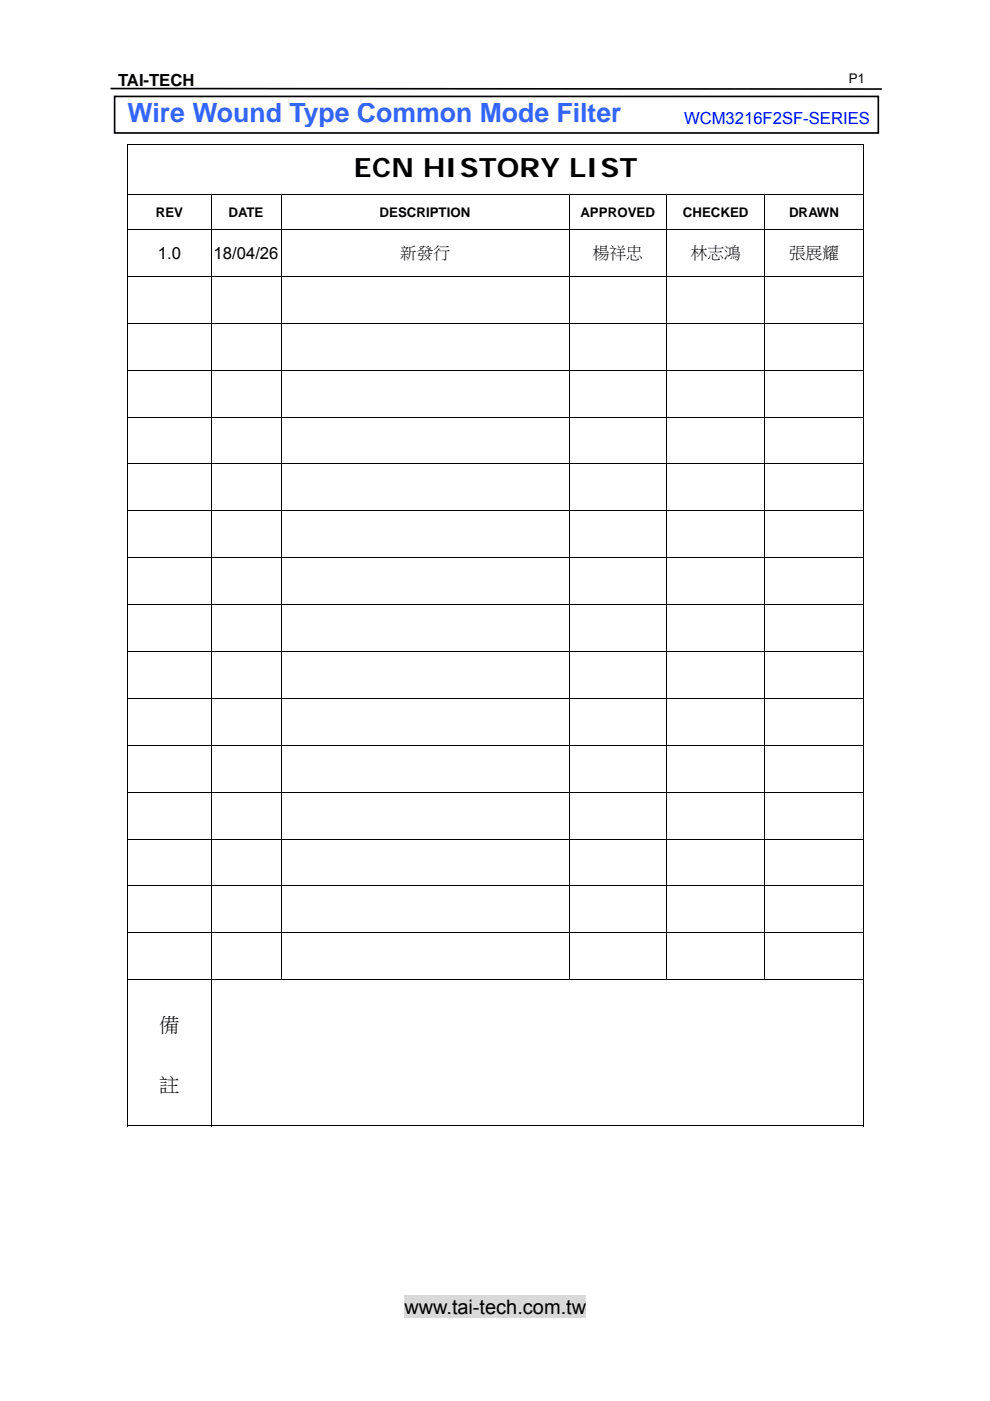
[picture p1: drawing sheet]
<svg xmlns="http://www.w3.org/2000/svg" width="210mm" height="297mm" viewBox="0 0 210 297" stroke-linecap="round" stroke-linejoin="round" font-family="sans-serif">
<defs><g id="words">
<text font-size="5.7" fill="#3365ff" x="27" y="25.8">Wire Wound Type Common Mode Filter</text>
<text font-size="5.7" x="75" y="37.5">ECN HISTORY LIST</text>
<g font-size="4.2">
<text x="33.8" y="218.6">備</text>
<text x="33.8" y="231.3">註</text>
<text x="85.7" y="278.6">www.tai-tech.com.tw</text>
</g>
<g font-size="3.5">
<text x="25" y="18.3">TAI-TECH</text>
<text x="33.5" y="54.9">1.0</text>
<text x="45.3" y="54.9">18/04/26</text>
<text x="84.8" y="54.7">新發行</text>
<text x="125.7" y="54.7">楊祥忠</text>
<text x="146.5" y="54.7">林志鴻</text>
<text x="167.3" y="54.7">張展耀</text>
</g>
<text font-size="3.5" fill="#00f" x="145" y="26.2">WCM3216F2SF-SERIES</text>
<g font-size="2.8">
<text x="180" y="17.7">P1</text>
<text x="33" y="46">REV</text>
<text x="48.4" y="46">DATE</text>
<text x="80.5" y="46">DESCRIPTION</text>
<text x="123.1" y="46">APPROVED</text>
<text x="144.8" y="46">CHECKED</text>
<text x="167.3" y="46">DRAWN</text>
</g>
</g></defs>
<path d="M85.7 274.6h38.6v4.9h-38.6z" fill="#d9d9d9"/>
<path d="M23.4 18.8l163.6 .1" fill="none" stroke="#000" stroke-width=".35"/>
<path d="M24.3 20.4h161.9v7.8h-161.9z" fill="#fff"/>
<path d="M24.3 20.4h161.9v7.8h-161.9z" fill="none" stroke="#000" stroke-width=".35"/>
<path d="M27 30.5h.2v.1h-.2zM183 30.5h.2v.1h-.2zM183 238.6h.2v.2h-.2z" fill="#000"/>
<g fill="none" stroke="#000" stroke-width=".21">
<path d="M27 30.6h156.2M27.1 30.6v10.7M183.1 30.6v10.7M27 41.3h156.2M27 48.7h156.2M27 58.6h156.2M27.1 41.4v7.2M27.1 48.7v9.8M27.1 58.7v9.8M44.8 41.4v7.2M44.8 48.7v9.8M44.8 58.7v9.8"/>
<path d="M59.6 41.4v7.2M59.6 48.7v9.8M59.6 58.7v9.8M120.7 41.4v7.2M120.7 48.7v9.8M120.7 58.7v9.8M141.4 41.4v7.2M141.4 48.7v9.8M141.4 58.7v9.8M162.1 41.4v7.2M162.1 48.7v9.8M162.1 58.7v9.8"/>
<path d="M183.1 41.4v7.2M183.1 48.7v9.8M183.1 58.7v9.8M27 68.5h156.2M27 78.5h156.2M27.1 68.6v9.8M27.1 78.5v9.8M44.8 68.6v9.8M44.8 78.5v9.8M59.6 68.6v9.8M59.6 78.5v9.8M120.7 68.6v9.8"/>
<path d="M120.7 78.5v9.8M141.4 68.6v9.8M141.4 78.5v9.8M162.1 68.6v9.8M162.1 78.5v9.8M183.1 68.6v9.8M183.1 78.5v9.8M27 88.4h156.2M27 98.4h156.2M27.1 88.5v9.8M27.1 98.4v9.8M44.8 88.5v9.8"/>
<path d="M44.8 98.4v9.8M59.6 88.5v9.8M59.6 98.4v9.8M120.7 88.5v9.8M120.7 98.4v9.8M141.4 88.5v9.8M141.4 98.4v9.8M162.1 88.5v9.8M162.1 98.4v9.8M183.1 88.5v9.8M183.1 98.4v9.8M27 108.3h156.2"/>
<path d="M27 118.2h156.2M27.1 108.4v9.8M27.1 118.3v9.8M44.8 108.4v9.8M44.8 118.3v9.8M59.6 108.4v9.8M59.6 118.3v9.8M120.7 108.4v9.8M120.7 118.3v9.8M141.4 108.4v9.8M141.4 118.3v9.8M162.1 108.4v9.8"/>
<path d="M162.1 118.3v9.8M183.1 108.4v9.8M183.1 118.3v9.8M27 128.2h156.2M27 138.1h156.2M27.1 128.3v9.7M27.1 138.2v9.8M44.8 128.3v9.7M44.8 138.2v9.8M59.6 128.3v9.7M59.6 138.2v9.8M120.7 128.3v9.7"/>
<path d="M120.7 138.2v9.8M141.4 128.3v9.7M141.4 138.2v9.8M162.1 128.3v9.7M162.1 138.2v9.8M183.1 128.3v9.7M183.1 138.2v9.8M27 148.1h156.2M27 158h156.2M27.1 148.1v9.8M27.1 158.1v9.8M44.8 148.1v9.8"/>
<path d="M44.8 158.1v9.8M59.6 148.1v9.8M59.6 158.1v9.8M120.7 148.1v9.8M120.7 158.1v9.8M141.4 148.1v9.8M141.4 158.1v9.8M162.1 148.1v9.8M162.1 158.1v9.8M183.1 148.1v9.8M183.1 158.1v9.8M27 167.9h156.2"/>
<path d="M27 177.9h156.2M27.1 168v9.8M27.1 178v9.7M44.8 168v9.8M44.8 178v9.7M59.6 168v9.8M59.6 178v9.7M120.7 168v9.8M120.7 178v9.7M141.4 168v9.8M141.4 178v9.7M162.1 168v9.8"/>
<path d="M162.1 178v9.7M183.1 168v9.8M183.1 178v9.7M27 187.8h156.2M27 197.8h156.2M27.1 187.9v9.8M27.1 197.8v9.8M44.8 187.9v9.8M44.8 197.8v9.8M59.6 187.9v9.8M59.6 197.8v9.8M120.7 187.9v9.8"/>
<path d="M120.7 197.8v9.8M141.4 187.9v9.8M141.4 197.8v9.8M162.1 187.9v9.8M162.1 197.8v9.8M183.1 187.9v9.8M183.1 197.8v9.8M27 207.7h156.2M27.1 207.8v31M44.8 207.8v31M183.1 207.8v31M27 238.7h17.7"/>
<path d="M44.9 238.7h138.1"/>
</g>
<use href="#words"/>
</svg>
